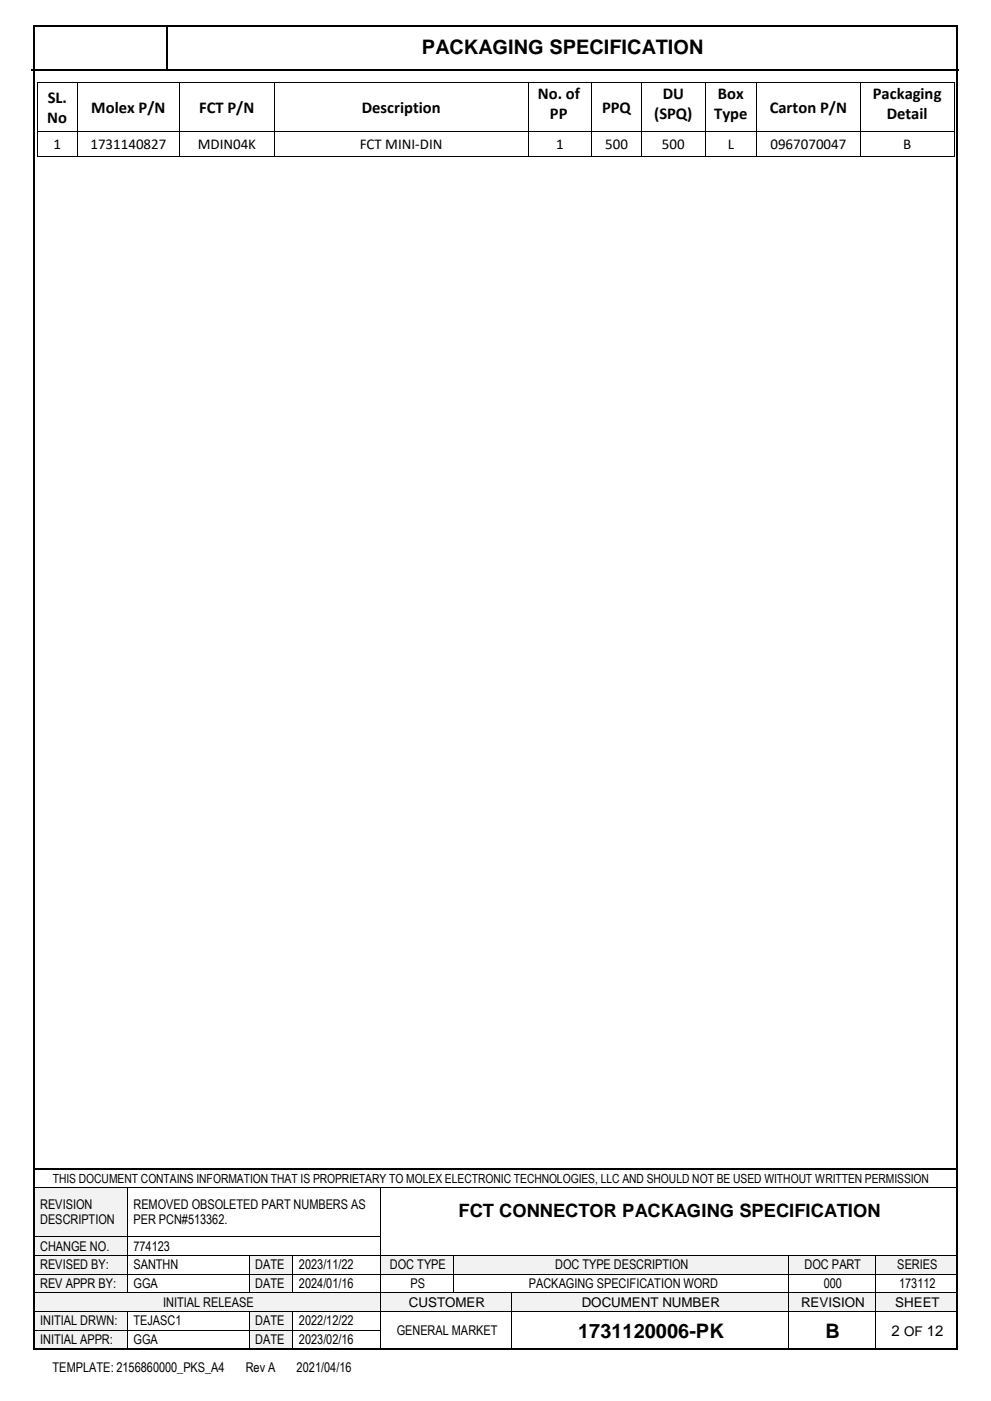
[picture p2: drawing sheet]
<svg xmlns="http://www.w3.org/2000/svg" width="210mm" height="297mm" viewBox="0 0 210 297" stroke-linecap="round" stroke-linejoin="round" font-family="sans-serif">
<defs><g id="words">
<g font-size="4.2">
<text x="89.4" y="11.5">PACKAGING SPECIFICATION</text>
<text x="122.5" y="283.5">1731120006-PK</text>
<text x="175" y="283.5">B</text>
</g>
<text font-size="3.9" x="97.2" y="258">FCT CONNECTOR PACKAGING SPECIFICATION</text>
<g font-size="3.5">
<text x="10.1" y="21.8">SL.</text>
<text x="19.3" y="24">Molex P/N</text>
<text x="42.2" y="24">FCT P/N</text>
<text x="76.7" y="24">Description</text>
<text x="114" y="21">No. of</text>
<text x="127.6" y="24">PPQ</text>
<text x="140.5" y="21">DU</text>
<text x="152.2" y="21">Box</text>
<text x="163.1" y="24">Carton P/N</text>
<text x="185" y="21">Packaging</text>
<text x="10" y="26.1">No</text>
<text x="116.6" y="25.3">PP</text>
<text x="138.7" y="25.3">(SPQ)</text>
<text x="151.4" y="25.3">Type</text>
<text x="188" y="25.3">Detail</text>
</g>
<g font-size="3.2">
<text x="11.3" y="31.6">1</text>
<text x="19.2" y="31.6">1731140827</text>
<text x="41.9" y="31.6">MDIN04K</text>
<text x="76.3" y="31.6">FCT MINI-DIN</text>
<text x="117.9" y="31.6">1</text>
<text x="128.3" y="31.6">500</text>
<text x="140.3" y="31.6">500</text>
<text x="154.3" y="31.6">L</text>
<text x="163.3" y="31.6">0967070047</text>
<text x="191.4" y="31.6">B</text>
<text x="189" y="283.2">2 OF 12</text>
</g>
<g font-size="2.8">
<text x="8.5" y="256.2">REVISION</text>
<text x="28.3" y="256.2">REMOVED OBSOLETED PART NUMBERS AS</text>
<text x="8.5" y="259.5">DESCRIPTION</text>
<text x="28.3" y="259.5">PER PCN#513362.</text>
<text x="8.5" y="265.1">CHANGE NO.</text>
<text x="8.5" y="269">REVISED BY:</text>
<text x="28.3" y="265.1">774123</text>
<text x="28.3" y="269">SANTHN</text>
<text x="54.1" y="269">DATE</text>
<text x="63.3" y="269">2023/11/22</text>
<text x="82.7" y="269">DOC TYPE</text>
<text x="117.7" y="269">DOC TYPE DESCRIPTION</text>
<text x="170.6" y="269">DOC PART</text>
<text x="190.2" y="269">SERIES</text>
<text x="8.5" y="273">REV APPR BY:</text>
<text x="28.3" y="273">GGA</text>
<text x="54.1" y="273">DATE</text>
<text x="63.3" y="273">2024/01/16</text>
<text x="87" y="273">PS</text>
<text x="112.1" y="273">PACKAGING SPECIFICATION WORD</text>
<text x="174.6" y="273">000</text>
<text x="190.6" y="273">173112</text>
<text x="8.5" y="280.9">INITIAL DRWN:</text>
<text x="28.3" y="280.9">TEJASC1</text>
<text x="34.6" y="276.9">INITIAL RELEASE</text>
<text x="54.1" y="280.9">DATE</text>
<text x="63.3" y="280.9">2022/12/22</text>
<text x="86.7" y="276.9">CUSTOMER</text>
<text x="123.3" y="276.9">DOCUMENT NUMBER</text>
<text x="169.8" y="276.9">REVISION</text>
<text x="189.7" y="276.9">SHEET</text>
<text x="8.5" y="284.9">INITIAL APPR:</text>
<text x="28.3" y="284.9">GGA</text>
<text x="54.1" y="284.9">DATE</text>
<text x="63.3" y="284.9">2023/02/16</text>
<text x="84.1" y="283">GENERAL MARKET</text>
<text x="11.1" y="290.7">TEMPLATE: 2156860000_PKS_A4</text>
<text x="52.1" y="290.7">Rev A</text>
<text x="62.9" y="290.7">2021/04/16</text>
</g>
<text font-size="2.7" x="11.2" y="250.7">THIS DOCUMENT CONTAINS INFORMATION THAT IS PROPRIETARY TO MOLEX ELECTRONIC TECHNOLOGIES, LLC AND SHOULD NOT BE USED WITHOUT WRITTEN PERMISSION</text>
</g></defs>
<g fill="#000">
<path d="M35.2 5.3h.3v.3h-.3z" fill-rule="evenodd"/>
<path d="M35.2 14.6h.3v.4h-.3z" fill-rule="evenodd"/>
</g>
<path d="M6.7 14.8h28.5M35.4 5.6v9M35.5 14.8h167.7M7.2 247.8h195.7" fill="none" stroke="#000" stroke-width=".34"/>
<g fill="#f2f2f2">
<path d="M7.2 251.8h19.7v10.2h-19.7z" fill-rule="evenodd"/>
<path d="M8.5 253.7h17.8v3.2h-17.8z" fill-rule="evenodd"/>
<path d="M8.5 256.9h17.8v3.2h-17.8z" fill-rule="evenodd"/>
</g>
<path d="M7.2 251.6h19.7M27 251.7v10.3M27.1 251.6h53.5M80.7 251.7v10.3M80.7 251.6h122.2" fill="none" stroke="#000" stroke-width=".21"/>
<g fill="#000">
<path d="M26.9 251.5h.2v.2h-.2z" fill-rule="evenodd"/>
<path d="M80.6 251.5h.1v.2h-.1z" fill-rule="evenodd"/>
</g>
<g fill="#f2f2f2">
<path d="M7.2 262.3h19.7v3.7h-19.7z" fill-rule="evenodd"/>
<path d="M8.5 262.5h17.8v3.2h-17.8z" fill-rule="evenodd"/>
</g>
<path d="M7.2 262.1h19.7M27 262.2v3.8M27.1 262.1h53.5M80.7 262.2v3.8" fill="none" stroke="#000" stroke-width=".21"/>
<g fill="#000">
<path d="M26.9 262h.2v.2h-.2z" fill-rule="evenodd"/>
<path d="M80.6 262h.1v.2h-.1z" fill-rule="evenodd"/>
</g>
<g fill="#f2f2f2">
<path d="M7.2 266.2h19.7v3.8h-19.7z" fill-rule="evenodd"/>
<path d="M8.5 266.4h17.8v3.3h-17.8z" fill-rule="evenodd"/>
</g>
<g fill="#fff">
<path d="M27.1 266.2h25.7v3.8h-25.7z" fill-rule="evenodd"/>
<path d="M28.3 266.4h23.8v3.3h-23.8z" fill-rule="evenodd"/>
</g>
<g fill="#f2f2f2">
<path d="M52.9 266.2h9.1v3.8h-9.1z" fill-rule="evenodd"/>
<path d="M54.1 266.4h7.2v3.3h-7.2z" fill-rule="evenodd"/>
<path d="M80.7 266.2h15.2v3.8h-15.2z" fill-rule="evenodd"/>
<path d="M81.9 266.4h13.4v3.3h-13.4z" fill-rule="evenodd"/>
<path d="M96.2 266.2h70.8v3.8h-70.8z" fill-rule="evenodd"/>
<path d="M97.3 266.4h69v3.3h-69z" fill-rule="evenodd"/>
<path d="M167.1 266.2h18.4v3.8h-18.4z" fill-rule="evenodd"/>
<path d="M168.3 266.4h16.5v3.3h-16.5z" fill-rule="evenodd"/>
<path d="M185.6 266.2h17.3v3.8h-17.3z" fill-rule="evenodd"/>
<path d="M186.8 266.4h15.3v3.3h-15.3z" fill-rule="evenodd"/>
</g>
<g fill="none" stroke="#000" stroke-width=".21">
<path d="M7.2 266.1h19.7M27 266.2v3.8M27.1 266.1h25.7M52.8 266.2v3.8M52.9 266.1h9.1M62.1 266.2v3.8M62.2 266.1h18.4M80.7 266.2v3.8M80.7 266.1h15.3M96.1 266.2v3.8M96.2 266.1h70.8M167.1 266.2v3.8"/>
<path d="M167.2 266.1h18.3M185.6 266.2v3.8M185.7 266.1h17.2"/>
</g>
<g fill="#000">
<path d="M26.9 266h.2v.2h-.2z" fill-rule="evenodd"/>
<path d="M52.8 266h.1v.2h-.1z" fill-rule="evenodd"/>
<path d="M62 266h.2v.2h-.2z" fill-rule="evenodd"/>
<path d="M80.6 266h.1v.2h-.1z" fill-rule="evenodd"/>
<path d="M96 266h.2v.2h-.2z" fill-rule="evenodd"/>
<path d="M167 266h.2v.2h-.2z" fill-rule="evenodd"/>
<path d="M185.5 266h.2v.2h-.2z" fill-rule="evenodd"/>
</g>
<g fill="#f2f2f2">
<path d="M7.2 270.1h19.7v3.8h-19.7z" fill-rule="evenodd"/>
<path d="M8.5 270.4h17.8v3.2h-17.8z" fill-rule="evenodd"/>
</g>
<g fill="#fff">
<path d="M27.1 270.1h25.7v3.8h-25.7z" fill-rule="evenodd"/>
<path d="M28.3 270.4h23.8v3.2h-23.8z" fill-rule="evenodd"/>
</g>
<g fill="#f2f2f2">
<path d="M52.9 270.1h9.1v3.8h-9.1z" fill-rule="evenodd"/>
<path d="M54.1 270.4h7.2v3.2h-7.2z" fill-rule="evenodd"/>
</g>
<g fill="#fff">
<path d="M62.2 270.1h18.3v3.8h-18.3z" fill-rule="evenodd"/>
<path d="M63.3 270.4h16.6v3.2h-16.6z" fill-rule="evenodd"/>
</g>
<g fill="none" stroke="#000" stroke-width=".21">
<path d="M7.2 270h19.7M27 270.1v3.8M27.1 270h25.7M52.8 270.1v3.8M52.9 270h9.1M62.1 270.1v3.8M62.2 270h18.4M80.7 270.1v3.8M80.7 270h15.3M96.1 270.1v3.8M96.2 270h70.8M167.1 270.1v3.8"/>
<path d="M167.2 270h18.3M185.6 270.1v3.8M185.7 270h17.2"/>
</g>
<g fill="#000">
<path d="M26.9 270h.2v.1h-.2z" fill-rule="evenodd"/>
<path d="M52.8 270h.1v.1h-.1z" fill-rule="evenodd"/>
<path d="M62 270h.2v.1h-.2z" fill-rule="evenodd"/>
<path d="M80.6 270h.1v.1h-.1z" fill-rule="evenodd"/>
<path d="M96 270h.2v.1h-.2z" fill-rule="evenodd"/>
<path d="M167 270h.2v.1h-.2z" fill-rule="evenodd"/>
<path d="M185.5 270h.2v.1h-.2z" fill-rule="evenodd"/>
</g>
<g fill="#f2f2f2">
<path d="M7.2 274.1h73.3v3.8h-73.3z" fill-rule="evenodd"/>
<path d="M8.5 274.4h71.4v3.2h-71.4z" fill-rule="evenodd"/>
<path d="M80.7 274.1h27.6v3.8h-27.6z" fill-rule="evenodd"/>
<path d="M81.9 274.4h25.7v3.2h-25.7z" fill-rule="evenodd"/>
<path d="M108.5 274.1h58.5v3.8h-58.5z" fill-rule="evenodd"/>
<path d="M109.7 274.4h56.6v3.2h-56.6z" fill-rule="evenodd"/>
<path d="M167.1 274.1h18.4v3.8h-18.4z" fill-rule="evenodd"/>
<path d="M168.3 274.4h16.5v3.2h-16.5z" fill-rule="evenodd"/>
<path d="M185.6 274.1h17.3v3.8h-17.3z" fill-rule="evenodd"/>
<path d="M186.8 274.4h15.3v3.2h-15.3z" fill-rule="evenodd"/>
</g>
<g fill="none" stroke="#000" stroke-width=".21">
<path d="M7.2 274h19.7M27.1 274h25.7M52.9 274h9.1M62.2 274h18.4M80.7 274.1v3.8M80.7 274h15.3M96.2 274h12.2M108.4 274.1v3.8M108.5 274h58.5M167.1 274.1v3.8M167.2 274h18.3M185.6 274.1v3.8"/>
<path d="M185.7 274h17.2"/>
</g>
<g fill="#000">
<path d="M26.9 273.9h.2v.2h-.2z" fill-rule="evenodd"/>
<path d="M52.8 273.9h.1v.2h-.1z" fill-rule="evenodd"/>
<path d="M62 273.9h.2v.2h-.2z" fill-rule="evenodd"/>
<path d="M80.6 273.9h.1v.2h-.1z" fill-rule="evenodd"/>
<path d="M96 273.9h.2v.2h-.2z" fill-rule="evenodd"/>
<path d="M108.4 273.9h.1v.2h-.1z" fill-rule="evenodd"/>
<path d="M167 273.9h.2v.2h-.2z" fill-rule="evenodd"/>
<path d="M185.5 273.9h.2v.2h-.2z" fill-rule="evenodd"/>
</g>
<g fill="#f2f2f2">
<path d="M7.2 278h19.7v3.8h-19.7z" fill-rule="evenodd"/>
<path d="M8.5 278.3h17.8v3.3h-17.8z" fill-rule="evenodd"/>
<path d="M52.9 278h9.1v3.8h-9.1z" fill-rule="evenodd"/>
<path d="M54.1 278.3h7.2v3.3h-7.2z" fill-rule="evenodd"/>
</g>
<g fill="#fff">
<path d="M108.5 278h58.5v8h-58.5z" fill-rule="evenodd"/>
<path d="M109.7 279.6h56.6v4.9h-56.6z" fill-rule="evenodd"/>
<path d="M167.1 278h18.4v8h-18.4z" fill-rule="evenodd"/>
<path d="M168.3 279.6h16.5v4.9h-16.5z" fill-rule="evenodd"/>
<path d="M185.6 278h17.3v8h-17.3z" fill-rule="evenodd"/>
<path d="M186.8 280.2h15.3v3.6h-15.3z" fill-rule="evenodd"/>
</g>
<g fill="none" stroke="#000" stroke-width=".21">
<path d="M7.2 278h19.7M27 278v3.8M27.1 278h25.7M52.8 278v3.8M52.9 278h9.1M62.1 278v3.8M62.2 278h18.4M80.7 278v3.8M80.7 278h27.7M108.4 278v3.8M108.5 278h58.5M167.1 278v3.8"/>
<path d="M167.2 278h18.3M185.6 278v3.8M185.7 278h17.2"/>
</g>
<g fill="#000">
<path d="M26.9 277.9h.2v.1h-.2z" fill-rule="evenodd"/>
<path d="M52.8 277.9h.1v.1h-.1z" fill-rule="evenodd"/>
<path d="M62 277.9h.2v.1h-.2z" fill-rule="evenodd"/>
<path d="M80.6 277.9h.1v.1h-.1z" fill-rule="evenodd"/>
<path d="M108.4 277.9h.1v.1h-.1z" fill-rule="evenodd"/>
<path d="M167 277.9h.2v.1h-.2z" fill-rule="evenodd"/>
<path d="M185.5 277.9h.2v.1h-.2z" fill-rule="evenodd"/>
</g>
<g fill="#f2f2f2">
<path d="M7.2 282h19.7v4h-19.7z" fill-rule="evenodd"/>
<path d="M8.5 282.4h17.8v3.2h-17.8z" fill-rule="evenodd"/>
<path d="M52.9 282h9.1v4h-9.1z" fill-rule="evenodd"/>
<path d="M54.1 282.4h7.2v3.2h-7.2z" fill-rule="evenodd"/>
</g>
<g fill="none" stroke="#000" stroke-width=".21">
<path d="M8 17.7v10.1M8 17.6h8.3M16.4 17.7v10.1M16.5 17.6h21.5M38.1 17.7v10.1M38.2 17.6h19.8M58.1 17.7v10.1M58.2 17.6h53.7M112 17.7v10.1M112.1 17.6h13.3M125.5 17.7v10.1M125.5 17.6h10.5"/>
<path d="M136 17.7v10.1M136.1 17.6h13.3M149.5 17.7v10.1M149.6 17.6h10.7M160.4 17.7v10.1M160.5 17.6h21.8M182.4 17.7v10.1M182.5 17.6h19.7M202.3 17.7v10.1M8 28v5.1M8 27.9h8.3M8 33.2h8.3"/>
<path d="M16.4 28v5.1M16.5 27.9h21.5M16.5 33.2h21.5M38.1 28v5.1M38.2 27.9h19.8M38.2 33.2h19.8M58.1 28v5.1M58.2 27.9h53.7M58.2 33.2h53.7M112 28v5.1M112.1 27.9h13.3M112.1 33.2h13.3"/>
<path d="M125.5 28v5.1M125.5 27.9h10.5M125.5 33.2h10.5M136 28v5.1M136.1 27.9h13.3M136.1 33.2h13.3M149.5 28v5.1M149.6 27.9h10.7M149.6 33.2h10.7M160.4 28v5.1M160.5 27.9h21.8M160.5 33.2h21.8"/>
<path d="M182.4 28v5.1M182.5 27.9h19.7M182.5 33.2h19.7M202.3 28v5.1M7.2 281.9h19.7M7.2 286.1h19.7M27 282v4M27.1 281.9h25.7M27.1 286.1h25.7M52.8 282v4M52.9 281.9h9.1M52.9 286.1h9.1"/>
<path d="M62.1 282v4M62.2 281.9h18.4M62.2 286.1h18.4M80.7 282v4M80.7 286.1h27.7M108.4 282v4M108.5 286.1h58.5M167.1 282v4M167.2 286.1h18.3M185.6 282v4M185.7 286.1h17.2"/>
</g>
<g fill="#000">
<path d="M7 5.3h.4v.3h-.4z" fill-rule="evenodd"/>
<path d="M7 5.3h.4v.3h-.4z" fill-rule="evenodd"/>
<path d="M7.9 17.5h.1v.2h-.1z" fill-rule="evenodd"/>
<path d="M7.9 17.5h.1v.2h-.1z" fill-rule="evenodd"/>
<path d="M16.3 17.5h.2v.2h-.2z" fill-rule="evenodd"/>
<path d="M38 17.5h.2v.2h-.2z" fill-rule="evenodd"/>
<path d="M58 17.5h.2v.2h-.2z" fill-rule="evenodd"/>
<path d="M111.9 17.5h.2v.2h-.2z" fill-rule="evenodd"/>
<path d="M125.4 17.5h.1v.2h-.1z" fill-rule="evenodd"/>
<path d="M136 17.5h.1v.2h-.1z" fill-rule="evenodd"/>
<path d="M149.4 17.5h.2v.2h-.2z" fill-rule="evenodd"/>
<path d="M160.3 17.5h.2v.2h-.2z" fill-rule="evenodd"/>
<path d="M182.3 17.5h.2v.2h-.2z" fill-rule="evenodd"/>
<path d="M202.2 17.5h.2v.2h-.2z" fill-rule="evenodd"/>
<path d="M202.2 17.5h.2v.2h-.2z" fill-rule="evenodd"/>
<path d="M202.7 5.3h.4v.3h-.4z" fill-rule="evenodd"/>
<path d="M202.7 5.3h.4v.3h-.4z" fill-rule="evenodd"/>
<path d="M7.9 27.8h.1v.2h-.1z" fill-rule="evenodd"/>
<path d="M7.9 33.1h.1v.1h-.1z" fill-rule="evenodd"/>
<path d="M7.9 33.1h.1v.1h-.1z" fill-rule="evenodd"/>
<path d="M16.3 27.8h.2v.2h-.2z" fill-rule="evenodd"/>
<path d="M16.3 33.1h.2v.1h-.2z" fill-rule="evenodd"/>
<path d="M38 27.8h.2v.2h-.2z" fill-rule="evenodd"/>
<path d="M38 33.1h.2v.1h-.2z" fill-rule="evenodd"/>
<path d="M58 27.8h.2v.2h-.2z" fill-rule="evenodd"/>
<path d="M58 33.1h.2v.1h-.2z" fill-rule="evenodd"/>
<path d="M111.9 27.8h.2v.2h-.2z" fill-rule="evenodd"/>
<path d="M111.9 33.1h.2v.1h-.2z" fill-rule="evenodd"/>
<path d="M125.4 27.8h.1v.2h-.1z" fill-rule="evenodd"/>
<path d="M125.4 33.1h.1v.1h-.1z" fill-rule="evenodd"/>
<path d="M136 27.8h.1v.2h-.1z" fill-rule="evenodd"/>
<path d="M136 33.1h.1v.1h-.1z" fill-rule="evenodd"/>
<path d="M149.4 27.8h.2v.2h-.2z" fill-rule="evenodd"/>
<path d="M149.4 33.1h.2v.1h-.2z" fill-rule="evenodd"/>
<path d="M160.3 27.8h.2v.2h-.2z" fill-rule="evenodd"/>
<path d="M160.3 33.1h.2v.1h-.2z" fill-rule="evenodd"/>
<path d="M182.3 27.8h.2v.2h-.2z" fill-rule="evenodd"/>
<path d="M182.3 33.1h.2v.1h-.2z" fill-rule="evenodd"/>
<path d="M202.2 27.8h.2v.2h-.2z" fill-rule="evenodd"/>
<path d="M202.2 33.1h.2v.1h-.2z" fill-rule="evenodd"/>
<path d="M202.2 33.1h.2v.1h-.2z" fill-rule="evenodd"/>
<path d="M7 285.7h.4v.3h-.4z" fill-rule="evenodd"/>
<path d="M7 285.7h.4v.3h-.4z" fill-rule="evenodd"/>
<path d="M26.9 281.8h.2v.2h-.2z" fill-rule="evenodd"/>
<path d="M26.9 286h.2v.2h-.2z" fill-rule="evenodd"/>
<path d="M52.8 281.8h.1v.2h-.1z" fill-rule="evenodd"/>
<path d="M52.8 286h.1v.2h-.1z" fill-rule="evenodd"/>
<path d="M62 281.8h.2v.2h-.2z" fill-rule="evenodd"/>
<path d="M62 286h.2v.2h-.2z" fill-rule="evenodd"/>
<path d="M80.6 281.8h.1v.2h-.1z" fill-rule="evenodd"/>
<path d="M80.6 286h.1v.2h-.1z" fill-rule="evenodd"/>
<path d="M108.4 281.8h.1v.2h-.1z" fill-rule="evenodd"/>
<path d="M108.4 286h.1v.2h-.1z" fill-rule="evenodd"/>
<path d="M167 281.8h.2v.2h-.2z" fill-rule="evenodd"/>
<path d="M167 286h.2v.2h-.2z" fill-rule="evenodd"/>
<path d="M185.5 281.8h.2v.2h-.2z" fill-rule="evenodd"/>
<path d="M185.5 286h.2v.2h-.2z" fill-rule="evenodd"/>
<path d="M202.7 285.7h.4v.3h-.4z" fill-rule="evenodd"/>
<path d="M202.7 285.7h.4v.3h-.4z" fill-rule="evenodd"/>
</g>
<path d="M7.2 5.6v280.1M7.4 5.5h195.3M202.9 5.6v280.1M7.4 285.9h195.3" fill="none" stroke="#000" stroke-width=".34"/>
<use href="#words"/>
</svg>
